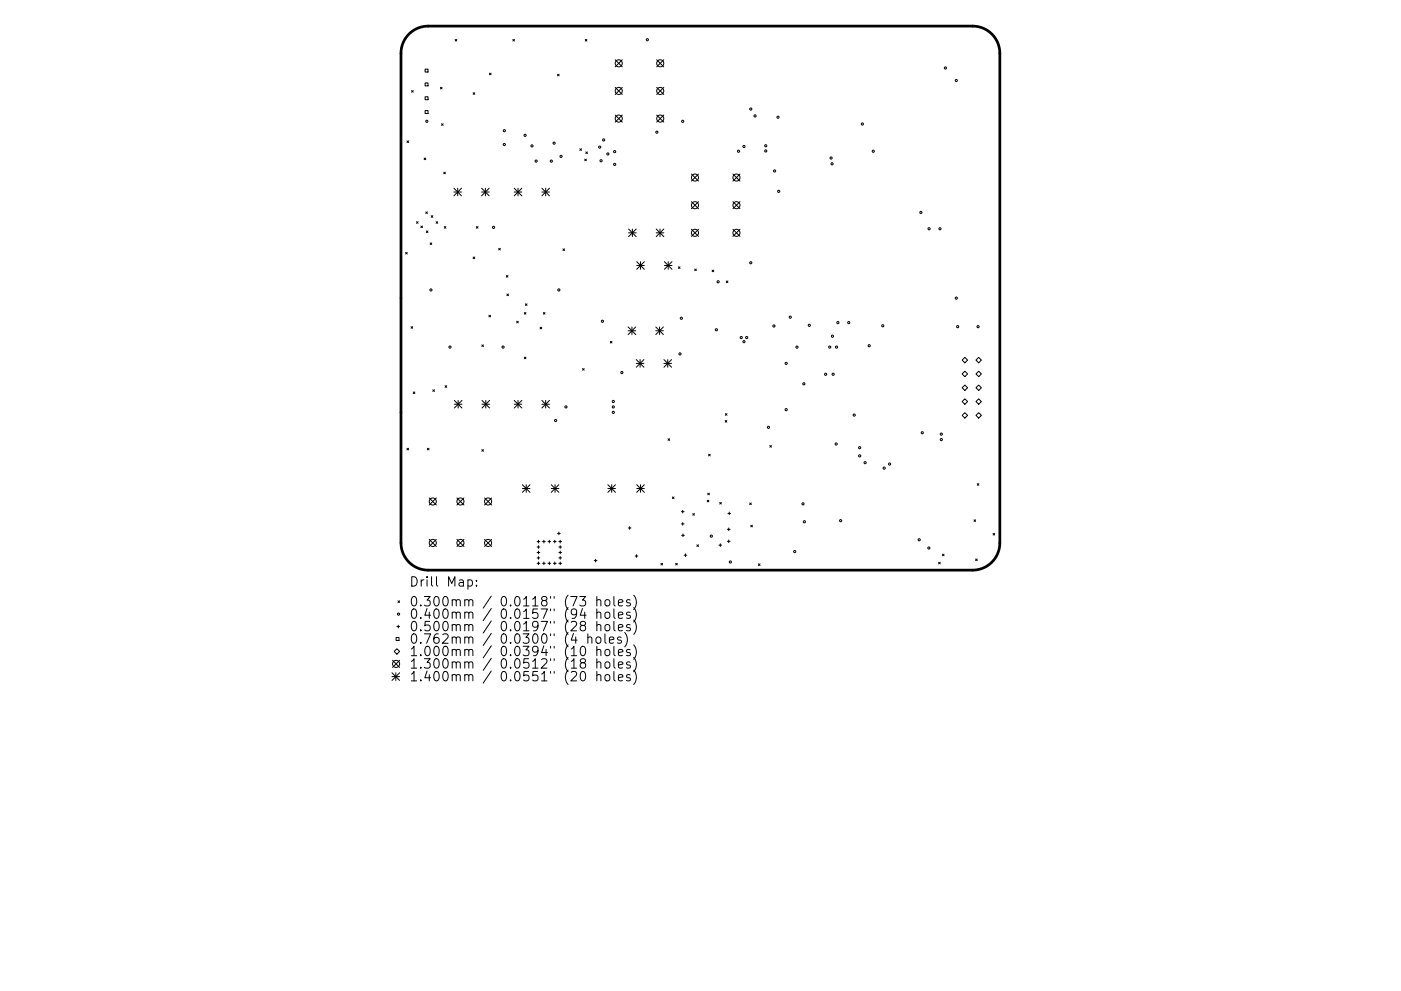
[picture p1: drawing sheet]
<svg xmlns="http://www.w3.org/2000/svg" width="297mm" height="210mm" viewBox="0 0 297 210" stroke-linecap="round" stroke-linejoin="round" font-family="sans-serif">
<defs><g id="words">
<g font-size="2.8">
<text x="86.7" y="124.5">Drill Map:</text>
<text x="86.7" y="128.7">0.300mm / 0.0118&quot; (73 holes)</text>
<text x="86.7" y="131.3">0.400mm / 0.0157&quot; (94 holes)</text>
<text x="86.7" y="133.9">0.500mm / 0.0197&quot; (28 holes)</text>
<text x="86.7" y="136.6">0.762mm / 0.0300&quot; (4 holes)</text>
<text x="86.7" y="139.2">1.000mm / 0.0394&quot; (10 holes)</text>
<text x="86.7" y="141.9">1.300mm / 0.0512&quot; (18 holes)</text>
<text x="86.7" y="144.6">1.400mm / 0.0551&quot; (20 holes)</text>
</g>
</g></defs>
<path d="M86.7 7.2a5.8 5.8 0 0 1 4.1-1.7h115.4a5.8 5.8 0 0 1 5.8 5.8v103.9a5.8 5.8 0 0 1-5.8 5.8h-115.4a5.8 5.8 0 0 1-5.8-5.8v-103.9a5.8 5.8 0 0 1 1.7-4.1z" fill="none" stroke="#000" stroke-width=".58"/>
<g fill="none" stroke="#000" stroke-width=".21">
<path d="M87.3 19.2l.3 .4M87.6 19.2l-.3 .4M90.1 14.7h.7v.6h-.7zM90.1 17.6h.7v.6h-.7zM93.4 18.5l.3 .4M93.7 18.5l-.3 .4M96.5 8.4l.3 .3M96.8 8.4l-.3 .3M100.3 19.7l.4 .3M100.7 19.7l-.4 .3M103.8 15.5l.3 .4M104.1 15.5l-.3 .4"/>
<path d="M108.7 8.4l.4 .3M109.1 8.4l-.4 .3M118.2 15.8l.3 .3M118.5 15.8l-.3 .3M124.1 8.4l.3 .3M124.4 8.4l-.3 .3M130.4 12.7l1.5 1.5M130.4 18.5l1.5 1.5M131.9 12.7l-1.5 1.5M131.9 18.5l-1.5 1.5M139.2 12.7l1.5 1.5M139.2 18.5l1.5 1.5"/>
<path d="M140.7 12.7l-1.5 1.5M140.7 18.5l-1.5 1.5M86.3 29.9l.3 .3M86.6 29.9l-.3 .3M89.9 33.5l.4 .4M90.1 20.5h.7v.7h-.7zM90.1 23.5h.7v.6h-.7zM90.3 33.5l-.4 .4M93.6 26.3l.4 .3M94 26.3l-.4 .3M94.1 36.5l.3 .4M94.4 36.5l-.3 .4"/>
<path d="M96.2 39.9l1.7 1.7M97 39.9v1.7M97.9 39.9l-1.7 1.7M102.1 39.9l1.6 1.7M102.9 39.9v1.7M103.7 39.9l-1.6 1.7M109 39.9l1.6 1.7M109.8 39.9v1.7M110.6 39.9l-1.6 1.7M114.9 39.9l1.6 1.7M115.7 39.9v1.7M116.5 39.9l-1.6 1.7"/>
<path d="M122.9 31.6l.4 .3M123.3 31.6l-.4 .3M124 33.8l.3 .3M124.2 32.2l.3 .4M124.3 33.8l-.3 .3M124.5 32.2l-.3 .4M130.4 24.4l1.5 1.5M131.9 24.4l-1.5 1.5M139.2 24.4l1.5 1.5M140.7 24.4l-1.5 1.5M146.6 36.9l1.5 1.5M148.1 36.9l-1.5 1.5"/>
<path d="M155.4 36.9l1.5 1.5M156.9 36.9l-1.5 1.5M86 53.6l.3 .3M86.3 53.6l-.3 .3M88.3 47l.4 .4M88.7 47l-.4 .4M89.2 48l.4 .3M89.6 48l-.4 .3M90.3 45l.3 .3M90.4 49l.3 .3M90.6 45l-.3 .3M90.7 49l-.3 .3"/>
<path d="M91.2 51.5l.3 .4M91.4 45.8l.4 .3M91.5 51.5l-.3 .4M91.8 45.8l-.4 .3M92.5 47l.3 .4M92.8 47l-.3 .4M94.2 48.1l.3 .3M94.5 48.1l-.3 .3M96.2 40.7h1.7M100.3 54.5l.4 .4M100.7 54.5l-.4 .4M101 48.1l.3 .3"/>
<path d="M101.3 48.1l-.3 .3M102.1 40.7h1.6M105.7 52.7l.4 .3M106.1 52.7l-.4 .3M107.4 58.5l.3 .3M107.7 58.5l-.3 .3M109 40.7h1.6M114.9 40.7h1.6M119.4 52.8l.3 .4M119.7 52.8l-.3 .4M133.3 48.6l1.6 1.6M133.3 49.4h1.6"/>
<path d="M134.1 48.6v1.6M134.9 48.6l-1.6 1.6M135 55.5l1.6 1.6M135 56.3h1.6M135.8 55.5v1.6M136.6 55.5l-1.6 1.6M139.1 49.4h1.6M139.1 48.6l1.6 1.6M139.9 48.6v1.6M140.7 48.6l-1.6 1.6M140.9 56.3h1.6M140.9 55.5l1.6 1.6"/>
<path d="M141.7 55.5v1.6M142.5 55.5l-1.6 1.6M143.8 56.6l.4 .4M144.2 56.6l-.4 .4M146.6 42.8l1.5 1.5M146.6 48.6l1.5 1.5M147.3 57.1l.3 .3M147.6 57.1l-.3 .3M148.1 42.8l-1.5 1.5M148.1 48.6l-1.5 1.5M151 57.3l.3 .4M151.3 57.3l-.3 .4"/>
<path d="M154 59.6l.3 .4M154.3 59.6l-.3 .4M155.4 42.8l1.5 1.5M155.4 48.6l1.5 1.5M156.9 42.8l-1.5 1.5M156.9 48.6l-1.5 1.5M87.2 69.3l.3 .4M87.5 69.3l-.3 .4M102.2 73.2l.3 .3M102.5 73.2l-.3 .3M103.7 66.9l.3 .3M104 66.9l-.3 .3"/>
<path d="M107.5 62.4l.3 .3M107.8 62.4l-.3 .3M109.5 68.2l.4 .3M109.9 68.2l-.4 .3M111.2 66.3l.3 .4M111.2 75.8l.3 .3M111.4 64.5l.3 .3M111.5 66.3l-.3 .4M111.5 75.8l-.3 .3M111.7 64.5l-.3 .3M114.5 69.4l.4 .4M114.9 69.4l-.4 .4"/>
<path d="M115.2 66.3l.3 .4M115.5 66.3l-.3 .4M123.5 78.2l.4 .3M123.9 78.2l-.4 .3M129.4 72.4l.3 .4M129.7 72.4l-.3 .4M133.2 69.4l1.6 1.6M133.2 70.2h1.6M134 69.4v1.6M134.8 69.4l-1.6 1.6M134.9 76.3l1.6 1.6M134.9 77.1h1.6"/>
<path d="M135.7 76.3v1.6M136.5 76.3l-1.6 1.6M139 70.2h1.7M139 69.4l1.7 1.6M139.8 69.4v1.6M140.7 69.4l-1.7 1.6M140.8 76.3l1.6 1.6M140.8 77.1h1.6M141.6 76.3v1.6M142.4 76.3l-1.6 1.6M204 79.3l.6-.5 .5 .5-.5 .6zM204.6 75.8l.5 .6-.5 .6-.6-.6z"/>
<path d="M207.5 75.8l.6 .6-.6 .6-.6-.6zM207.5 78.8l.6 .5-.6 .6-.6-.6zM86.3 95.1l.3 .4M86.6 95.1l-.3 .4M87.6 83.2l.4 .3M88 83.2l-.4 .3M90.6 95.1l.4 .4M91 95.1l-.4 .4M91.8 82.7l.3 .3M92.1 82.7l-.3 .3M94.4 81.8l.3 .4M94.7 81.8l-.3 .4"/>
<path d="M96.3 85l1.6 1.6M96.3 85.8h1.6M97.1 85v1.6M97.9 85l-1.6 1.6M102.2 95.4l.3 .3M102.2 85.8h1.6M102.2 85l1.6 1.6M102.5 95.4l-.3 .3M103 85v1.6M103.8 85l-1.6 1.6M109 85.8h1.6M109 85l1.6 1.6"/>
<path d="M109.8 85v1.6M110.6 85l-1.6 1.6M114.9 85.8h1.6M114.9 85l1.6 1.6M115.7 85v1.6M116.5 85l-1.6 1.6M141.6 93.1l.4 .3M142 93.1l-.4 .3M150.2 96.4l.4 .3M150.6 96.4l-.4 .3M153.8 89.2l.3 .4M153.8 87.8l.3 .3"/>
<path d="M154.1 89.2l-.3 .4M154.1 87.8l-.3 .3M163.2 94.5l.4 .4M163.6 94.5l-.4 .4M204 82.3l.6-.6 .5 .6-.5 .5zM204 85.2l.6-.6 .5 .6-.5 .6zM204.6 87.6l.5 .5-.5 .6-.6-.6zM207.5 81.7l.6 .6-.6 .5-.6-.5zM207.5 84.6l.6 .6-.6 .6-.6-.6zM207.5 87.6l.6 .5-.6 .6-.6-.6zM91 105.6l1.5 1.5M91 114.4l1.5 1.5"/>
<path d="M92.5 105.6l-1.5 1.5M92.5 114.4l-1.5 1.5M96.9 105.6l1.5 1.5M96.9 114.4l1.5 1.5M98.4 105.6l-1.5 1.5M98.4 114.4l-1.5 1.5M102.7 105.6l1.5 1.5M102.7 114.4l1.5 1.5M104.2 105.6l-1.5 1.5M104.2 114.4l-1.5 1.5M110.8 102.8l1.6 1.7M110.8 103.6h1.6"/>
<path d="M111.6 102.8v1.7M112.4 102.8l-1.6 1.7M113.9 114.9h.6M113.9 116.1h.6M113.9 117.2h.6M113.9 118.4h.6M113.9 119.5h.6M114.2 114.6v.6M114.2 115.8v.5M114.2 116.9v.6M114.2 118.1v.6M114.2 119.2v.6"/>
<path d="M115 114.9h.6M115 119.5h.6M115.3 114.6v.6M115.3 119.2v.6M116.2 114.9h.6M116.2 119.5h.6M116.5 114.6v.6M116.5 119.2v.6M116.9 103.6h1.6M116.9 102.8l1.6 1.7M117.3 114.9h.6M117.3 119.5h.6"/>
<path d="M117.6 114.6v.6M117.6 119.2v.6M117.7 102.8v1.7M118.2 113.2h.6M118.5 114.9h.6M118.5 116.1h.6M118.5 117.2h.6M118.5 118.4h.6M118.5 119.5h.6M118.5 112.9v.6M118.5 102.8l-1.6 1.7M118.8 114.6v.6"/>
<path d="M118.8 115.8v.5M118.8 116.9v.6M118.8 118.1v.6M118.8 119.2v.6M126 118.9h.6M126.3 118.7v.5M128.9 103.6h1.6M128.9 102.8l1.6 1.7M129.7 102.8v1.7M130.5 102.8l-1.6 1.7M133.2 112h.6M133.5 111.7v.6"/>
<path d="M134.7 118h.5M134.9 117.7v.6M135 102.8l1.6 1.7M135 103.6h1.6M135.8 102.8v1.7M136.6 102.8l-1.6 1.7M140.1 119.5l.4 .4M140.5 119.5l-.4 .4M142.6 105.4l.3 .4M142.9 105.4l-.3 .4M143.2 119.5l.4 .4M143.6 119.5l-.4 .4"/>
<path d="M144.5 108.6h.5M144.5 111.2h.5M144.5 113.6h.6M144.7 108.3v.5M144.7 110.9v.5M144.8 113.3v.6M145 117.8h.6M145.3 117.5v.6M146.9 109l.3 .3M147.2 109l-.3 .3M147.8 115.6l.3 .3M148.1 115.6l-.3 .3"/>
<path d="M149.9 106.1l.4 .4M150.1 104.6l.3 .4M150.3 106.1l-.4 .4M150.4 104.6l-.3 .4M152.4 115.7h.6M152.6 106.6l.3 .3M152.7 115.4v.5M152.9 106.6l-.3 .3M154.2 112.3h.6M154.2 114.8h.6M154.3 108.9h.6M154.5 112v.6"/>
<path d="M154.5 114.6v.5M154.6 108.6v.6M158.9 106.7l.4 .4M159.2 111.4l.3 .4M159.3 106.7l-.4 .4M159.5 111.4l-.3 .4M160.8 119.6l.3 .4M161.1 119.6l-.3 .4M199 119.3l.3 .3M199.3 119.3l-.3 .3M199.8 117.6l.4 .3M200.2 117.6l-.4 .3"/>
<path d="M206.5 110.3l.3 .3M206.8 110.3l-.3 .3M206.8 118.6l.4 .3M207.2 118.6l-.4 .3M207.2 102.6l.3 .4M207.5 102.6l-.3 .4M210.5 113.2l.4 .3M210.9 113.2l-.4 .3M84 135.3h.6v.6h-.6zM84.2 137.6l.5 .6-.5 .6-.6-.6zM84.2 132.9h.5M84.4 127.5l.3 .3"/>
<path d="M84.4 132.6v.6M84.7 127.5l-.3 .3M99.2 123.1l.6-.1 .4 .4v.6l-.2 .3h-.8M101 124.2v.2M101 123.1v.2M122.9 126.6h1.3l-.7 .7a.54 .54 0 0 1 .7 .4v.5l-.2 .3-.8 .1-.3-.2M123.2 137.3l.5-.2a1.25 1.25 0 0 1 0 2l-.4-.1-.2-.3-.1-.8zM123.4 132.7l-.4-.4 .1-.3 .3-.2 .6 .1 .2 .3-.1 .3-.9 .3-.2 .3 .1 .5 .3 .2 .6-.1 .2-.2-.1-.6-.3-.2M123.5 129.1l-.5 1.4h1.3M124.6 135.3a.5 .5 0 0 1 .9 .1v1.1M124.6 134.5v2M126.4 135.3a.54 .54 0 0 1 .6-.2 .54 .54 0 0 1 .4 .4v.6a.54 .54 0 0 1-.5 .4 .54 .54 0 0 1-.5-.4z"/>
<path d="M126.5 127.4l.3-.2 .5 .1 .1 1.3M126.5 130.1a.5 .5 0 0 1 .9 0v1.1M126.5 132.7a.5 .5 0 0 1 .9 .1v1M126.5 138a.5 .5 0 0 1 .9 .1v1M126.5 126.6v2M126.5 129.2v2M126.5 131.8v2M126.5 137.1v2M126.5 139.8v2M128.3 134.5v1.7l.2 .3M128.4 130.1a.54 .54 0 0 1 .5-.2 .54 .54 0 0 1 .4 .3v.6a.54 .54 0 0 1-.5 .4 .54 .54 0 0 1-.5-.4zM128.4 132.7a.54 .54 0 0 1 .5-.2 .54 .54 0 0 1 .4 .4v.6a.54 .54 0 0 1-.5 .4 .54 .54 0 0 1-.5-.4z"/>
<path d="M128.4 138a.54 .54 0 0 1 .5-.2 .54 .54 0 0 1 .4 .4v.5a.54 .54 0 0 1-.5 .4 .54 .54 0 0 1-.5-.4zM128.4 127.3l.2-.1a.54 .54 0 0 1 .7 .4v.6a.54 .54 0 0 1-.5 .4 .54 .54 0 0 1-.5-.4v-.6zM129.2 135.8l1-.2-.1-.4-.6-.1-.3 .3 .1 1h.8M130.2 126.6v1.7l.2 .3M130.2 129.2v1.7l.2 .3M130.2 131.8v1.8l.2 .2M130.2 137.1v1.7l.2 .3M130.2 139.8v1.7l.2 .3M131.1 127.9l1-.2-.1-.4-.6-.1-.3 .3 .1 1h.8M131.1 130.5l1-.2-.1-.3-.6-.1-.3 .2 .1 1h.8M131.1 133.2l1-.2-.1-.4-.6-.1-.3 .3 .1 .9h.8M131.1 138.5l1-.2-.1-.4-.6-.1-.3 .3 .1 .9h.8"/>
<path d="M131.7 135.2l-.5-.1-.3 .3 .1 .3 .7 .2v.5h-.8M132.4 134.2a2.29 2.29 0 0 1 0 3M133.6 127.3l-.5-.1-.3 .3 .1 .3 .7 .2v.5h-.8M133.6 130l-.5-.1-.3 .2 .1 .3 .7 .2v.5h-.8M133.6 132.6l-.5-.1-.3 .3 .1 .3 .7 .2v.4h-.8M133.6 137.9l-.5-.1-.3 .3 .1 .3 .7 .1v.5h-.8M134.4 126.3a2.29 2.29 0 0 1 0 3M134.4 128.9a2.29 2.29 0 0 1 0 3.1M134.4 131.6a2.29 2.29 0 0 1 0 3M134.4 136.8a2.29 2.29 0 0 1 0 3.1M134.4 139.5a2.29 2.29 0 0 1 0 3M83.1 142.7l1.6 1.7"/>
<path d="M83.1 143.6h1.6M83.2 140.1l1.5 1.5M83.9 142.7v1.7M84.7 140.1l-1.5 1.5M84.7 142.7l-1.6 1.7M123.2 142.6l.5-.1a1.25 1.25 0 0 1 0 2l-.4-.1-.2-.3-.1-.9zM123.4 140.6l-.4-.4 .1-.3 .3-.1 .6 .1 .2 .2-.1 .3-.9 .3-.2 .3v.4l.4 .4h.4l.4-.4-.1-.6-.3-.2M126.5 140.6a.5 .5 0 0 1 .9 .1v1.1M126.5 143.3a.5 .5 0 0 1 .9 .1v1.1M126.5 142.5v2M128.4 140.6a.54 .54 0 0 1 .5-.2 .54 .54 0 0 1 .4 .4l-.1 .8a.54 .54 0 0 1-.5 .2 .54 .54 0 0 1-.4-.4zM128.4 143.3a.54 .54 0 0 1 .5-.2 .54 .54 0 0 1 .4 .4v.6a.54 .54 0 0 1-.5 .4 .54 .54 0 0 1-.5-.4z"/>
<path d="M130.2 142.5v1.7l.2 .3M131.1 141.1l1-.2-.1-.4-.6-.1-.3 .3 .1 1h.8M131.1 143.8l1-.2-.1-.4-.6-.1-.3 .3 .1 1h.8M133.6 140.5l-.5-.1-.3 .3 .1 .3 .7 .2v.5h-.8M133.6 143.2l-.5-.1-.3 .3 .1 .3 .7 .2v.5h-.8M134.4 142.2a2.29 2.29 0 0 1 0 3"/>
<circle cx="131.2" cy="19.3" r=".75"/>
<circle cx="131.2" cy="13.4" r=".75"/>
<circle cx="137.2" cy="8.4" r=".23"/>
<circle cx="140" cy="19.3" r=".75"/>
<circle cx="140" cy="13.4" r=".75"/>
<circle cx="200.4" cy="14.4" r=".23"/>
<circle cx="202.8" cy="17.1" r=".23"/>
<circle cx="90.5" cy="25.7" r=".23"/>
<circle cx="106.9" cy="27.7" r=".23"/>
<circle cx="106.9" cy="30.7" r=".23"/>
<circle cx="111.3" cy="28.7" r=".23"/>
<circle cx="112.8" cy="31" r=".23"/>
<circle cx="113.7" cy="34.2" r=".23"/>
<circle cx="116.9" cy="34.2" r=".23"/>
<circle cx="117.5" cy="30.4" r=".23"/>
<circle cx="118.9" cy="33.2" r=".23"/>
<circle cx="127.1" cy="31.2" r=".23"/>
<circle cx="127.4" cy="34.1" r=".23"/>
<circle cx="128" cy="29.7" r=".23"/>
<circle cx="128.9" cy="32.7" r=".23"/>
<circle cx="130.3" cy="32.2" r=".23"/>
<circle cx="130.3" cy="34.9" r=".23"/>
<circle cx="131.2" cy="25.2" r=".75"/>
<circle cx="139.3" cy="28" r=".23"/>
<circle cx="140" cy="25.2" r=".75"/>
<circle cx="144.7" cy="25.7" r=".23"/>
<circle cx="147.3" cy="37.7" r=".75"/>
<circle cx="156.1" cy="37.7" r=".75"/>
<circle cx="156.6" cy="32.1" r=".23"/>
<circle cx="157.7" cy="31.1" r=".23"/>
<circle cx="159.2" cy="23.1" r=".23"/>
<circle cx="160.1" cy="24.6" r=".23"/>
<circle cx="162.4" cy="30.9" r=".23"/>
<circle cx="162.4" cy="32" r=".23"/>
<circle cx="164.2" cy="36.3" r=".23"/>
<circle cx="164.9" cy="24.9" r=".23"/>
<circle cx="176.2" cy="33.5" r=".23"/>
<circle cx="176.4" cy="34.8" r=".23"/>
<circle cx="182.8" cy="26.3" r=".23"/>
<circle cx="185.1" cy="32.1" r=".23"/>
<circle cx="104.6" cy="48.2" r=".23"/>
<circle cx="147.3" cy="49.4" r=".75"/>
<circle cx="147.3" cy="43.5" r=".75"/>
<circle cx="152.3" cy="59.8" r=".23"/>
<circle cx="156.1" cy="49.4" r=".75"/>
<circle cx="156.1" cy="43.5" r=".75"/>
<circle cx="159.2" cy="55.7" r=".23"/>
<circle cx="165.1" cy="40.6" r=".23"/>
<circle cx="195.2" cy="45.1" r=".23"/>
<circle cx="197" cy="48.5" r=".23"/>
<circle cx="199.3" cy="48.5" r=".23"/>
<circle cx="91.4" cy="61.5" r=".23"/>
<circle cx="95.4" cy="73.6" r=".23"/>
<circle cx="106.7" cy="73.6" r=".23"/>
<circle cx="118.5" cy="61.5" r=".23"/>
<circle cx="127.7" cy="68.2" r=".23"/>
<circle cx="131.8" cy="79" r=".23"/>
<circle cx="144.2" cy="75.1" r=".23"/>
<circle cx="144.5" cy="67.5" r=".23"/>
<circle cx="151.9" cy="70" r=".23"/>
<circle cx="157.2" cy="71.6" r=".23"/>
<circle cx="157.7" cy="72.5" r=".23"/>
<circle cx="158.3" cy="71.6" r=".23"/>
<circle cx="164.1" cy="69.2" r=".23"/>
<circle cx="166.7" cy="77.1" r=".23"/>
<circle cx="167.5" cy="67.3" r=".23"/>
<circle cx="169" cy="73.7" r=".23"/>
<circle cx="171.6" cy="69" r=".23"/>
<circle cx="175" cy="79.4" r=".23"/>
<circle cx="175.9" cy="73.6" r=".23"/>
<circle cx="176.5" cy="71.3" r=".23"/>
<circle cx="176.6" cy="79.4" r=".23"/>
<circle cx="177.4" cy="73.6" r=".23"/>
<circle cx="177.6" cy="68.4" r=".23"/>
<circle cx="180" cy="68.4" r=".23"/>
<circle cx="184.3" cy="73.4" r=".23"/>
<circle cx="187.2" cy="69.1" r=".23"/>
<circle cx="202.8" cy="63.3" r=".23"/>
<circle cx="203" cy="69.3" r=".23"/>
<circle cx="207.4" cy="69.3" r=".23"/>
<circle cx="117.8" cy="89.2" r=".23"/>
<circle cx="120" cy="86.3" r=".23"/>
<circle cx="130" cy="86.3" r=".23"/>
<circle cx="130" cy="87.5" r=".23"/>
<circle cx="130" cy="85.2" r=".23"/>
<circle cx="162.9" cy="90.7" r=".23"/>
<circle cx="166.7" cy="86.9" r=".23"/>
<circle cx="170.4" cy="81.4" r=".23"/>
<circle cx="177.3" cy="94.2" r=".23"/>
<circle cx="181.1" cy="88.1" r=".23"/>
<circle cx="182.3" cy="96.7" r=".23"/>
<circle cx="182.3" cy="95" r=".23"/>
<circle cx="183.4" cy="98.2" r=".23"/>
<circle cx="187.5" cy="99.3" r=".23"/>
<circle cx="188.6" cy="98.5" r=".23"/>
<circle cx="195.5" cy="91.8" r=".23"/>
<circle cx="199.6" cy="92.1" r=".23"/>
<circle cx="199.6" cy="93.3" r=".23"/>
<circle cx="91.8" cy="115.2" r=".75"/>
<circle cx="91.8" cy="106.4" r=".75"/>
<circle cx="97.6" cy="106.4" r=".75"/>
<circle cx="97.6" cy="115.2" r=".75"/>
<circle cx="103.5" cy="115.2" r=".75"/>
<circle cx="103.5" cy="106.4" r=".75"/>
<circle cx="150.8" cy="113.7" r=".23"/>
<circle cx="154.8" cy="119.2" r=".23"/>
<circle cx="168.5" cy="117" r=".23"/>
<circle cx="170.3" cy="106.9" r=".23"/>
<circle cx="170.5" cy="110.7" r=".23"/>
<circle cx="178.2" cy="110.5" r=".23"/>
<circle cx="194.9" cy="114.5" r=".23"/>
<circle cx="196.9" cy="116.3" r=".23"/>
<circle cx="84.5" cy="130.3" r=".23"/>
<circle cx="84" cy="140.9" r=".75"/>
</g>
<use href="#words"/>
</svg>
